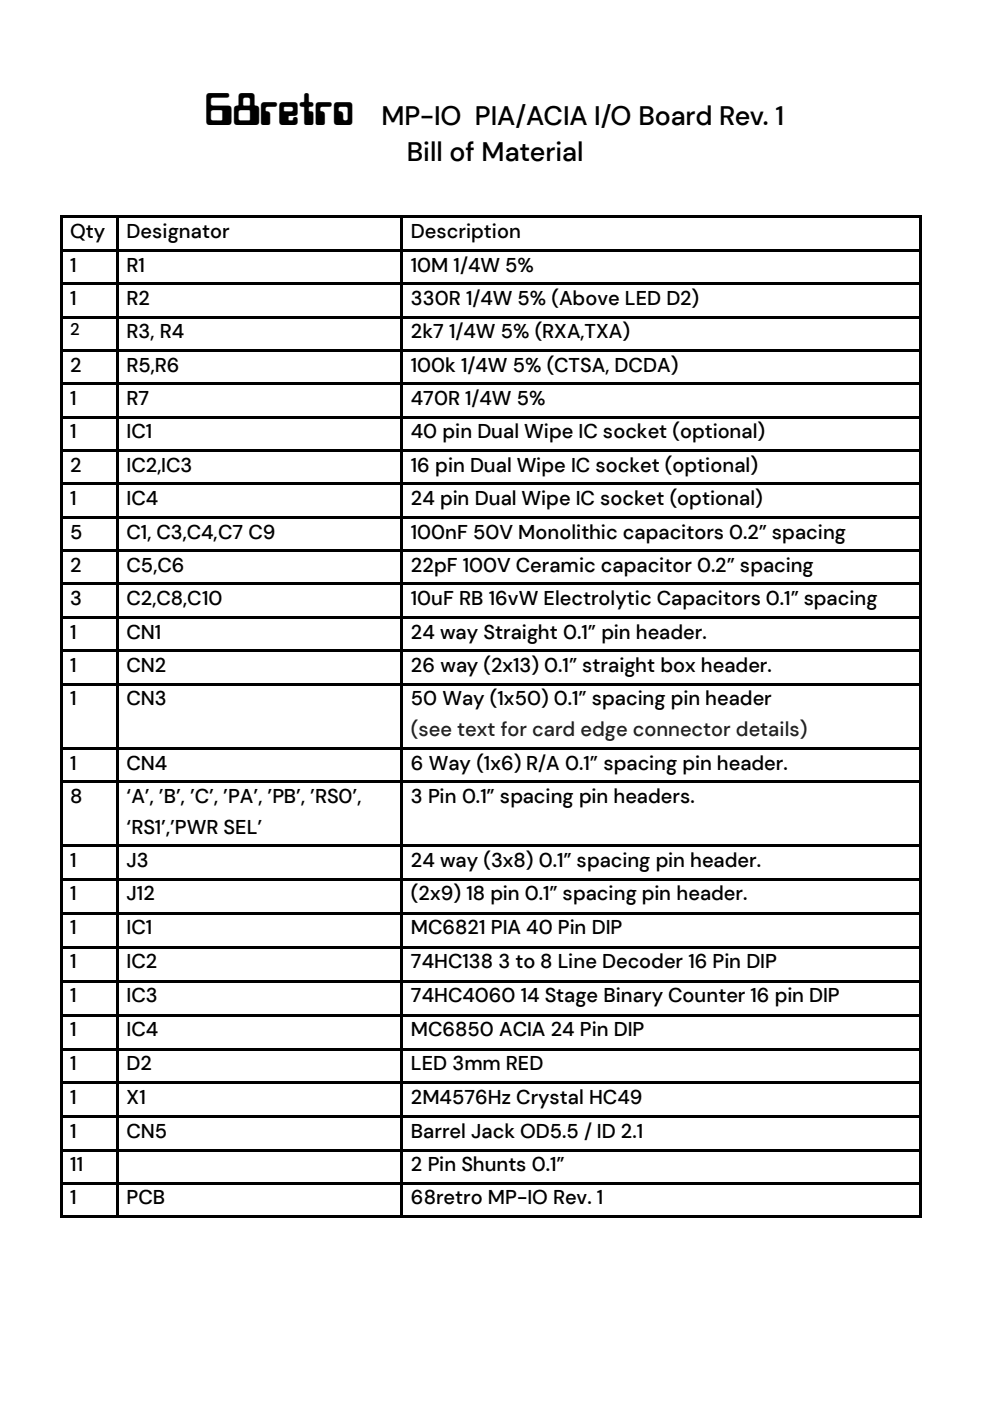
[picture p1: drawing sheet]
<svg xmlns="http://www.w3.org/2000/svg" width="210mm" height="297mm" viewBox="0 0 210 297" stroke-linecap="round" stroke-linejoin="round" font-family="sans-serif">
<defs><g id="words">
<text font-size="9.9" x="43.8" y="26.6">68retro</text>
<g font-size="5.7">
<text x="80.9" y="26.6">MP-IO PIA/ACIA I/O Board Rev. 1</text>
<text x="86.3" y="34.2">Bill of Material</text>
</g>
<g font-size="4.2">
<text x="14.9" y="50.5">Qty</text>
<text x="26.8" y="50.5">Designator</text>
<text x="87.1" y="50.5">Description</text>
<text x="14.9" y="57.6">1</text>
<text x="26.8" y="57.6">R1</text>
<text x="87.1" y="57.6">10M 1/4W 5%</text>
<text x="14.9" y="64.7">1</text>
<text x="26.8" y="64.7">R2</text>
<text x="87.1" y="64.7">330R 1/4W 5% (Above LED D2)</text>
<text x="26.8" y="71.7">R3, R4</text>
<text x="87.1" y="71.7">2k7 1/4W 5% (RXA,TXA)</text>
<text x="14.9" y="78.8">2</text>
<text x="26.8" y="78.8">R5,R6</text>
<text x="87.1" y="78.8">100k 1/4W 5% (CTSA, DCDA)</text>
<text x="14.9" y="85.9">1</text>
<text x="26.8" y="85.9">R7</text>
<text x="87.1" y="85.9">470R 1/4W 5%</text>
<text x="14.9" y="93">1</text>
<text x="26.8" y="93">IC1</text>
<text x="87.1" y="93">40 pin Dual Wipe IC socket (optional)</text>
<text x="14.9" y="100">2</text>
<text x="26.8" y="100">IC2,IC3</text>
<text x="87.1" y="100">16 pin Dual Wipe IC socket (optional)</text>
<text x="14.9" y="107.1">1</text>
<text x="26.8" y="107.1">IC4</text>
<text x="87.1" y="107.1">24 pin Dual Wipe IC socket (optional)</text>
<text x="14.9" y="114.2">5</text>
<text x="26.8" y="114.2">C1, C3,C4,C7 C9</text>
<text x="87.1" y="114.2">100nF 50V Monolithic capacitors 0.2” spacing</text>
<text x="14.9" y="121.2">2</text>
<text x="26.8" y="121.2">C5,C6</text>
<text x="87.1" y="121.2">22pF 100V Ceramic capacitor 0.2” spacing</text>
<text x="14.9" y="128.4">3</text>
<text x="26.8" y="128.4">C2,C8,C10</text>
<text x="87.1" y="128.4">10uF RB 16vW Electrolytic Capacitors 0.1” spacing</text>
<text x="14.9" y="135.4">1</text>
<text x="26.8" y="135.4">CN1</text>
<text x="87.1" y="135.4">24 way Straight 0.1” pin header.</text>
<text x="14.9" y="142.5">1</text>
<text x="26.8" y="142.5">CN2</text>
<text x="87.1" y="142.5">26 way (2x13) 0.1” straight box header.</text>
<text x="14.9" y="149.5">1</text>
<text x="26.8" y="149.5">CN3</text>
<text x="87.1" y="149.5">50 Way (1x50) 0.1” spacing pin header</text>
<text x="14.9" y="163.2">1</text>
<text x="26.8" y="163.2">CN4</text>
<text x="87.1" y="163.2">6 Way (1x6) R/A 0.1” spacing pin header.</text>
<text x="14.9" y="170.3">8</text>
<text x="26.8" y="170.3">‘A’, ’B’, ’C’, ’PA’, ’PB’, ’RS0’,</text>
<text x="87.1" y="170.3">3 Pin 0.1” spacing pin headers.</text>
<text x="26.8" y="176.8">‘RS1’,’PWR SEL’</text>
<text x="14.9" y="183.9">1</text>
<text x="26.8" y="183.9">J3</text>
<text x="87.1" y="183.9">24 way (3x8) 0.1” spacing pin header.</text>
<text x="14.9" y="190.9">1</text>
<text x="26.8" y="190.9">J12</text>
<text x="87.1" y="190.9">(2x9) 18 pin 0.1” spacing pin header.</text>
<text x="14.9" y="198.1">1</text>
<text x="26.8" y="198.1">IC1</text>
<text x="87.1" y="198.1">MC6821 PIA 40 Pin DIP</text>
<text x="14.9" y="205.3">1</text>
<text x="26.8" y="205.3">IC2</text>
<text x="87.1" y="205.3">74HC138 3 to 8 Line Decoder 16 Pin DIP</text>
<text x="14.9" y="212.5">1</text>
<text x="26.8" y="212.5">IC3</text>
<text x="87.1" y="212.5">74HC4060 14 Stage Binary Counter 16 pin DIP</text>
<text x="14.9" y="219.7">1</text>
<text x="26.8" y="219.7">IC4</text>
<text x="87.1" y="219.7">MC6850 ACIA 24 Pin DIP</text>
<text x="14.9" y="226.9">1</text>
<text x="26.8" y="226.9">D2</text>
<text x="87.1" y="226.9">LED 3mm RED</text>
<text x="14.9" y="234.1">1</text>
<text x="26.8" y="234.1">X1</text>
<text x="87.1" y="234.1">2M4576Hz Crystal HC49</text>
<text x="14.9" y="241.2">1</text>
<text x="26.8" y="241.2">CN5</text>
<text x="87.1" y="241.2">Barrel Jack OD5.5 / ID 2.1</text>
<text x="14.9" y="248.3">11</text>
<text x="87.1" y="248.3">2 Pin Shunts 0.1”</text>
<text x="14.9" y="255.4">1</text>
<text x="26.8" y="255.4">PCB</text>
<text x="87.1" y="255.4">68retro MP-IO Rev. 1</text>
</g>
<text font-size="4.2" fill="#1f2328" x="87.1" y="156.1">(see text for card edge connector details)</text>
<text font-size="3.6" x="14.9" y="71">2</text>
</g></defs>
<g fill="#000">
<path d="M12.7 45.7h.5v.5h-.5zM12.7 46.2h.5v6.6h-.5zM12.7 52.8h.5v.5h-.5zM12.7 53.3h.5v6.6h-.5zM13.2 45.7h11.4v.5h-11.4zM13.2 52.8h11.4v.5h-11.4zM24.6 45.7h.5v.5h-.5zM24.6 46.2h.5v6.6h-.5zM24.6 52.8h.5v.5h-.5zM24.6 53.3h.5v6.6h-.5zM25.1 45.7h59.8v.5h-59.8zM25.1 52.8h59.8v.5h-59.8z"/>
<path d="M84.9 45.7h.5v.5h-.5zM84.9 46.2h.5v6.6h-.5zM84.9 52.8h.5v.5h-.5zM84.9 53.3h.5v6.6h-.5zM85.4 45.7h109.6v.5h-109.6zM85.4 52.8h109.6v.5h-109.6zM195 45.7h.5v.5h-.5zM195 46.2h.5v6.6h-.5zM195 52.8h.5v.5h-.5zM195 53.3h.5v6.6h-.5zM12.7 59.9h.5v.5h-.5zM12.7 60.4h.5v6.6h-.5z"/>
<path d="M12.7 67h.5v.5h-.5zM12.7 67.5h.5v6.6h-.5zM12.7 74.1h.5v.5h-.5zM13.2 59.9h11.4v.5h-11.4zM13.2 67h11.4v.5h-11.4zM13.2 74.1h11.4v.5h-11.4zM24.6 59.9h.5v.5h-.5zM24.6 60.4h.5v6.6h-.5zM24.6 67h.5v.5h-.5zM24.6 67.5h.5v6.6h-.5zM24.6 74.1h.5v.5h-.5zM25.1 59.9h59.8v.5h-59.8z"/>
<path d="M25.1 67h59.8v.5h-59.8zM25.1 74.1h59.8v.5h-59.8zM84.9 59.9h.5v.5h-.5zM84.9 60.4h.5v6.6h-.5zM84.9 67h.5v.5h-.5zM84.9 67.5h.5v6.6h-.5zM84.9 74.1h.5v.5h-.5zM85.4 59.9h109.6v.5h-109.6zM85.4 67h109.6v.5h-109.6zM85.4 74.1h109.6v.5h-109.6zM195 59.9h.5v.5h-.5zM195 60.4h.5v6.6h-.5z"/>
<path d="M195 67h.5v.5h-.5zM195 67.5h.5v6.6h-.5zM195 74.1h.5v.5h-.5zM12.7 74.6h.5v6.5h-.5zM12.7 81.1h.5v.5h-.5zM12.7 81.6h.5v6.6h-.5zM12.7 88.2h.5v.5h-.5zM12.7 88.7h.5v6.5h-.5zM12.7 95.2h.5v.6h-.5zM13.2 81.1h11.4v.5h-11.4zM13.2 88.2h11.4v.5h-11.4zM13.2 95.2h11.4v.6h-11.4z"/>
<path d="M24.6 74.6h.5v6.5h-.5zM24.6 81.1h.5v.5h-.5zM24.6 81.6h.5v6.6h-.5zM24.6 88.2h.5v.5h-.5zM24.6 88.7h.5v6.5h-.5zM24.6 95.2h.5v.6h-.5zM25.1 81.1h59.8v.5h-59.8zM25.1 88.2h59.8v.5h-59.8zM25.1 95.2h59.8v.6h-59.8zM84.9 74.6h.5v6.5h-.5zM84.9 81.1h.5v.5h-.5zM84.9 81.6h.5v6.6h-.5z"/>
<path d="M84.9 88.2h.5v.5h-.5zM84.9 88.7h.5v6.5h-.5zM84.9 95.2h.5v.6h-.5zM85.4 81.1h109.6v.5h-109.6zM85.4 88.2h109.6v.5h-109.6zM85.4 95.2h109.6v.6h-109.6zM195 74.6h.5v6.5h-.5zM195 81.1h.5v.5h-.5zM195 81.6h.5v6.6h-.5zM195 88.2h.5v.5h-.5zM195 88.7h.5v6.5h-.5zM195 95.2h.5v.6h-.5z"/>
<path d="M12.7 95.8h.5v6.6h-.5zM12.7 102.4h.5v.5h-.5zM12.7 102.9h.5v6.5h-.5zM12.7 109.4h.5v.5h-.5zM12.7 109.9h.5v6.6h-.5zM12.7 116.5h.5v.5h-.5zM13.2 102.4h11.4v.5h-11.4zM13.2 109.4h11.4v.5h-11.4zM13.2 116.5h11.4v.5h-11.4zM24.6 95.8h.5v6.6h-.5zM24.6 102.4h.5v.5h-.5zM24.6 102.9h.5v6.5h-.5z"/>
<path d="M24.6 109.4h.5v.5h-.5zM24.6 109.9h.5v6.6h-.5zM24.6 116.5h.5v.5h-.5zM25.1 102.4h59.8v.5h-59.8zM25.1 109.4h59.8v.5h-59.8zM25.1 116.5h59.8v.5h-59.8zM84.9 95.8h.5v6.6h-.5zM84.9 102.4h.5v.5h-.5zM84.9 102.9h.5v6.5h-.5zM84.9 109.4h.5v.5h-.5zM84.9 109.9h.5v6.6h-.5zM84.9 116.5h.5v.5h-.5z"/>
<path d="M85.4 102.4h109.6v.5h-109.6zM85.4 109.4h109.6v.5h-109.6zM85.4 116.5h109.6v.5h-109.6zM195 95.8h.5v6.6h-.5zM195 102.4h.5v.5h-.5zM195 102.9h.5v6.5h-.5zM195 109.4h.5v.5h-.5zM195 109.9h.5v6.6h-.5zM195 116.5h.5v.5h-.5zM12.7 117h.5v6.5h-.5zM12.7 123.5h.5v.5h-.5zM12.7 124h.5v6.6h-.5z"/>
<path d="M12.7 130.6h.5v.5h-.5zM12.7 131.1h.5v6.7h-.5zM12.7 137.8h.5v.5h-.5zM13.2 123.5h11.4v.5h-11.4zM13.2 130.6h11.4v.5h-11.4zM13.2 137.8h11.4v.5h-11.4zM24.6 117h.5v6.5h-.5zM24.6 123.5h.5v.5h-.5zM24.6 124h.5v6.6h-.5zM24.6 130.6h.5v.5h-.5zM24.6 131.1h.5v6.7h-.5zM24.6 137.8h.5v.5h-.5z"/>
<path d="M25.1 123.5h59.8v.5h-59.8zM25.1 130.6h59.8v.5h-59.8zM25.1 137.8h59.8v.5h-59.8zM84.9 117h.5v6.5h-.5zM84.9 123.5h.5v.5h-.5zM84.9 124h.5v6.6h-.5zM84.9 130.6h.5v.5h-.5zM84.9 131.1h.5v6.7h-.5zM84.9 137.8h.5v.5h-.5zM85.4 123.5h109.6v.5h-109.6zM85.4 130.6h109.6v.5h-109.6zM85.4 137.8h109.6v.5h-109.6z"/>
<path d="M195 117h.5v6.5h-.5zM195 123.5h.5v.5h-.5zM195 124h.5v6.6h-.5zM195 130.6h.5v.5h-.5zM195 131.1h.5v6.7h-.5zM195 137.8h.5v.5h-.5zM12.7 138.3h.5v6.5h-.5zM24.6 138.3h.5v6.5h-.5zM84.9 138.3h.5v6.5h-.5zM195 138.3h.5v6.5h-.5z"/>
</g>
<path d="M87.1 151.9h84v5.5h-84z" fill="#fff"/>
<g fill="#000">
<path d="M12.7 144.8h.5v.5h-.5zM12.7 145.3h.5v13.1h-.5zM12.7 158.4h.5v.5h-.5zM13.2 144.8h11.4v.5h-11.4zM13.2 158.4h11.4v.5h-11.4zM24.6 144.8h.5v.5h-.5zM24.6 145.3h.5v13.1h-.5zM24.6 158.4h.5v.5h-.5zM25.1 144.8h59.8v.5h-59.8zM25.1 158.4h59.8v.5h-59.8zM84.9 144.8h.5v.5h-.5zM84.9 145.3h.5v13.1h-.5z"/>
<path d="M84.9 158.4h.5v.5h-.5zM85.4 144.8h109.6v.5h-109.6zM85.4 158.4h109.6v.5h-109.6zM195 144.8h.5v.5h-.5zM195 145.3h.5v13.1h-.5zM195 158.4h.5v.5h-.5zM12.7 158.9h.5v6.5h-.5zM12.7 165.4h.5v.5h-.5zM12.7 165.9h.5v13.2h-.5zM12.7 179.1h.5v.5h-.5zM13.2 165.4h11.4v.5h-11.4zM13.2 179.1h11.4v.5h-11.4z"/>
<path d="M24.6 158.9h.5v6.5h-.5zM24.6 165.4h.5v.5h-.5zM24.6 165.9h.5v13.2h-.5zM24.6 179.1h.5v.5h-.5zM25.1 165.4h59.8v.5h-59.8zM25.1 179.1h59.8v.5h-59.8zM84.9 158.9h.5v6.5h-.5zM84.9 165.4h.5v.5h-.5zM84.9 165.9h.5v13.2h-.5zM84.9 179.1h.5v.5h-.5zM85.4 165.4h109.6v.5h-109.6zM85.4 179.1h109.6v.5h-109.6z"/>
<path d="M195 158.9h.5v6.5h-.5zM195 165.4h.5v.5h-.5zM195 165.9h.5v13.2h-.5zM195 179.1h.5v.5h-.5zM12.7 179.6h.5v6.6h-.5zM12.7 186.2h.5v.5h-.5zM12.7 186.7h.5v6.7h-.5zM12.7 193.4h.5v.5h-.5zM13.2 186.2h11.4v.5h-11.4zM13.2 193.4h11.4v.5h-11.4zM24.6 179.6h.5v6.6h-.5zM24.6 186.2h.5v.5h-.5z"/>
<path d="M24.6 186.7h.5v6.7h-.5zM24.6 193.4h.5v.5h-.5zM25.1 186.2h59.8v.5h-59.8zM25.1 193.4h59.8v.5h-59.8zM84.9 179.6h.5v6.6h-.5zM84.9 186.2h.5v.5h-.5zM84.9 186.7h.5v6.7h-.5zM84.9 193.4h.5v.5h-.5zM85.4 186.2h109.6v.5h-109.6zM85.4 193.4h109.6v.5h-109.6zM195 179.6h.5v6.6h-.5zM195 186.2h.5v.5h-.5z"/>
<path d="M195 186.7h.5v6.7h-.5zM195 193.4h.5v.5h-.5zM12.7 193.9h.5v6.7h-.5zM12.7 200.6h.5v.5h-.5zM12.7 201.1h.5v6.7h-.5zM12.7 207.8h.5v.5h-.5zM12.7 208.3h.5v6.7h-.5zM12.7 215h.5v.5h-.5zM13.2 200.6h11.4v.5h-11.4zM13.2 207.8h11.4v.5h-11.4zM13.2 215h11.4v.5h-11.4zM24.6 193.9h.5v6.7h-.5z"/>
<path d="M24.6 200.6h.5v.5h-.5zM24.6 201.1h.5v6.7h-.5zM24.6 207.8h.5v.5h-.5zM24.6 208.3h.5v6.7h-.5zM24.6 215h.5v.5h-.5zM25.1 200.6h59.8v.5h-59.8zM25.1 207.8h59.8v.5h-59.8zM25.1 215h59.8v.5h-59.8zM84.9 193.9h.5v6.7h-.5zM84.9 200.6h.5v.5h-.5zM84.9 201.1h.5v6.7h-.5zM84.9 207.8h.5v.5h-.5z"/>
<path d="M84.9 208.3h.5v6.7h-.5zM84.9 215h.5v.5h-.5zM85.4 200.6h109.6v.5h-109.6zM85.4 207.8h109.6v.5h-109.6zM85.4 215h109.6v.5h-109.6zM195 193.9h.5v6.7h-.5zM195 200.6h.5v.5h-.5zM195 201.1h.5v6.7h-.5zM195 207.8h.5v.5h-.5zM195 208.3h.5v6.7h-.5zM195 215h.5v.5h-.5zM12.7 215.5h.5v6.7h-.5z"/>
<path d="M12.7 222.2h.5v.5h-.5zM12.7 222.7h.5v6.6h-.5zM12.7 229.3h.5v.5h-.5zM12.7 229.8h.5v6.7h-.5zM12.7 236.5h.5v.5h-.5zM13.2 222.2h11.4v.5h-11.4zM13.2 229.3h11.4v.5h-11.4zM13.2 236.5h11.4v.5h-11.4zM24.6 215.5h.5v6.7h-.5zM24.6 222.2h.5v.5h-.5zM24.6 222.7h.5v6.6h-.5zM24.6 229.3h.5v.5h-.5z"/>
<path d="M24.6 229.8h.5v6.7h-.5zM24.6 236.5h.5v.5h-.5zM25.1 222.2h59.8v.5h-59.8zM25.1 229.3h59.8v.5h-59.8zM25.1 236.5h59.8v.5h-59.8zM84.9 215.5h.5v6.7h-.5zM84.9 222.2h.5v.5h-.5zM84.9 222.7h.5v6.6h-.5zM84.9 229.3h.5v.5h-.5zM84.9 229.8h.5v6.7h-.5zM84.9 236.5h.5v.5h-.5zM85.4 222.2h109.6v.5h-109.6z"/>
<path d="M85.4 229.3h109.6v.5h-109.6zM85.4 236.5h109.6v.5h-109.6zM195 215.5h.5v6.7h-.5zM195 222.2h.5v.5h-.5zM195 222.7h.5v6.6h-.5zM195 229.3h.5v.5h-.5zM195 229.8h.5v6.7h-.5zM195 236.5h.5v.5h-.5zM12.7 237h.5v6.6h-.5zM12.7 243.6h.5v.5h-.5zM12.7 244.1h.5v6.5h-.5zM12.7 250.6h.5v.5h-.5z"/>
<path d="M12.7 251.1h.5v6.6h-.5zM12.7 257.7h.5v.5h-.5zM13.2 243.6h11.4v.5h-11.4zM13.2 250.6h11.4v.5h-11.4zM13.2 257.7h11.4v.5h-11.4zM24.6 237h.5v6.6h-.5zM24.6 243.6h.5v.5h-.5zM24.6 244.1h.5v6.5h-.5zM24.6 250.6h.5v.5h-.5zM24.6 251.1h.5v6.6h-.5zM24.6 257.7h.5v.5h-.5zM25.1 243.6h59.8v.5h-59.8z"/>
<path d="M25.1 250.6h59.8v.5h-59.8zM25.1 257.7h59.8v.5h-59.8zM84.9 237h.5v6.6h-.5zM84.9 243.6h.5v.5h-.5zM84.9 244.1h.5v6.5h-.5zM84.9 250.6h.5v.5h-.5zM84.9 251.1h.5v6.6h-.5zM84.9 257.7h.5v.5h-.5zM85.4 243.6h109.6v.5h-109.6zM85.4 250.6h109.6v.5h-109.6zM85.4 257.7h109.6v.5h-109.6zM195 237h.5v6.6h-.5z"/>
<path d="M195 243.6h.5v.5h-.5zM195 244.1h.5v6.5h-.5zM195 250.6h.5v.5h-.5zM195 251.1h.5v6.6h-.5zM195 257.7h.5v.5h-.5z"/>
</g>
<use href="#words"/>
</svg>
